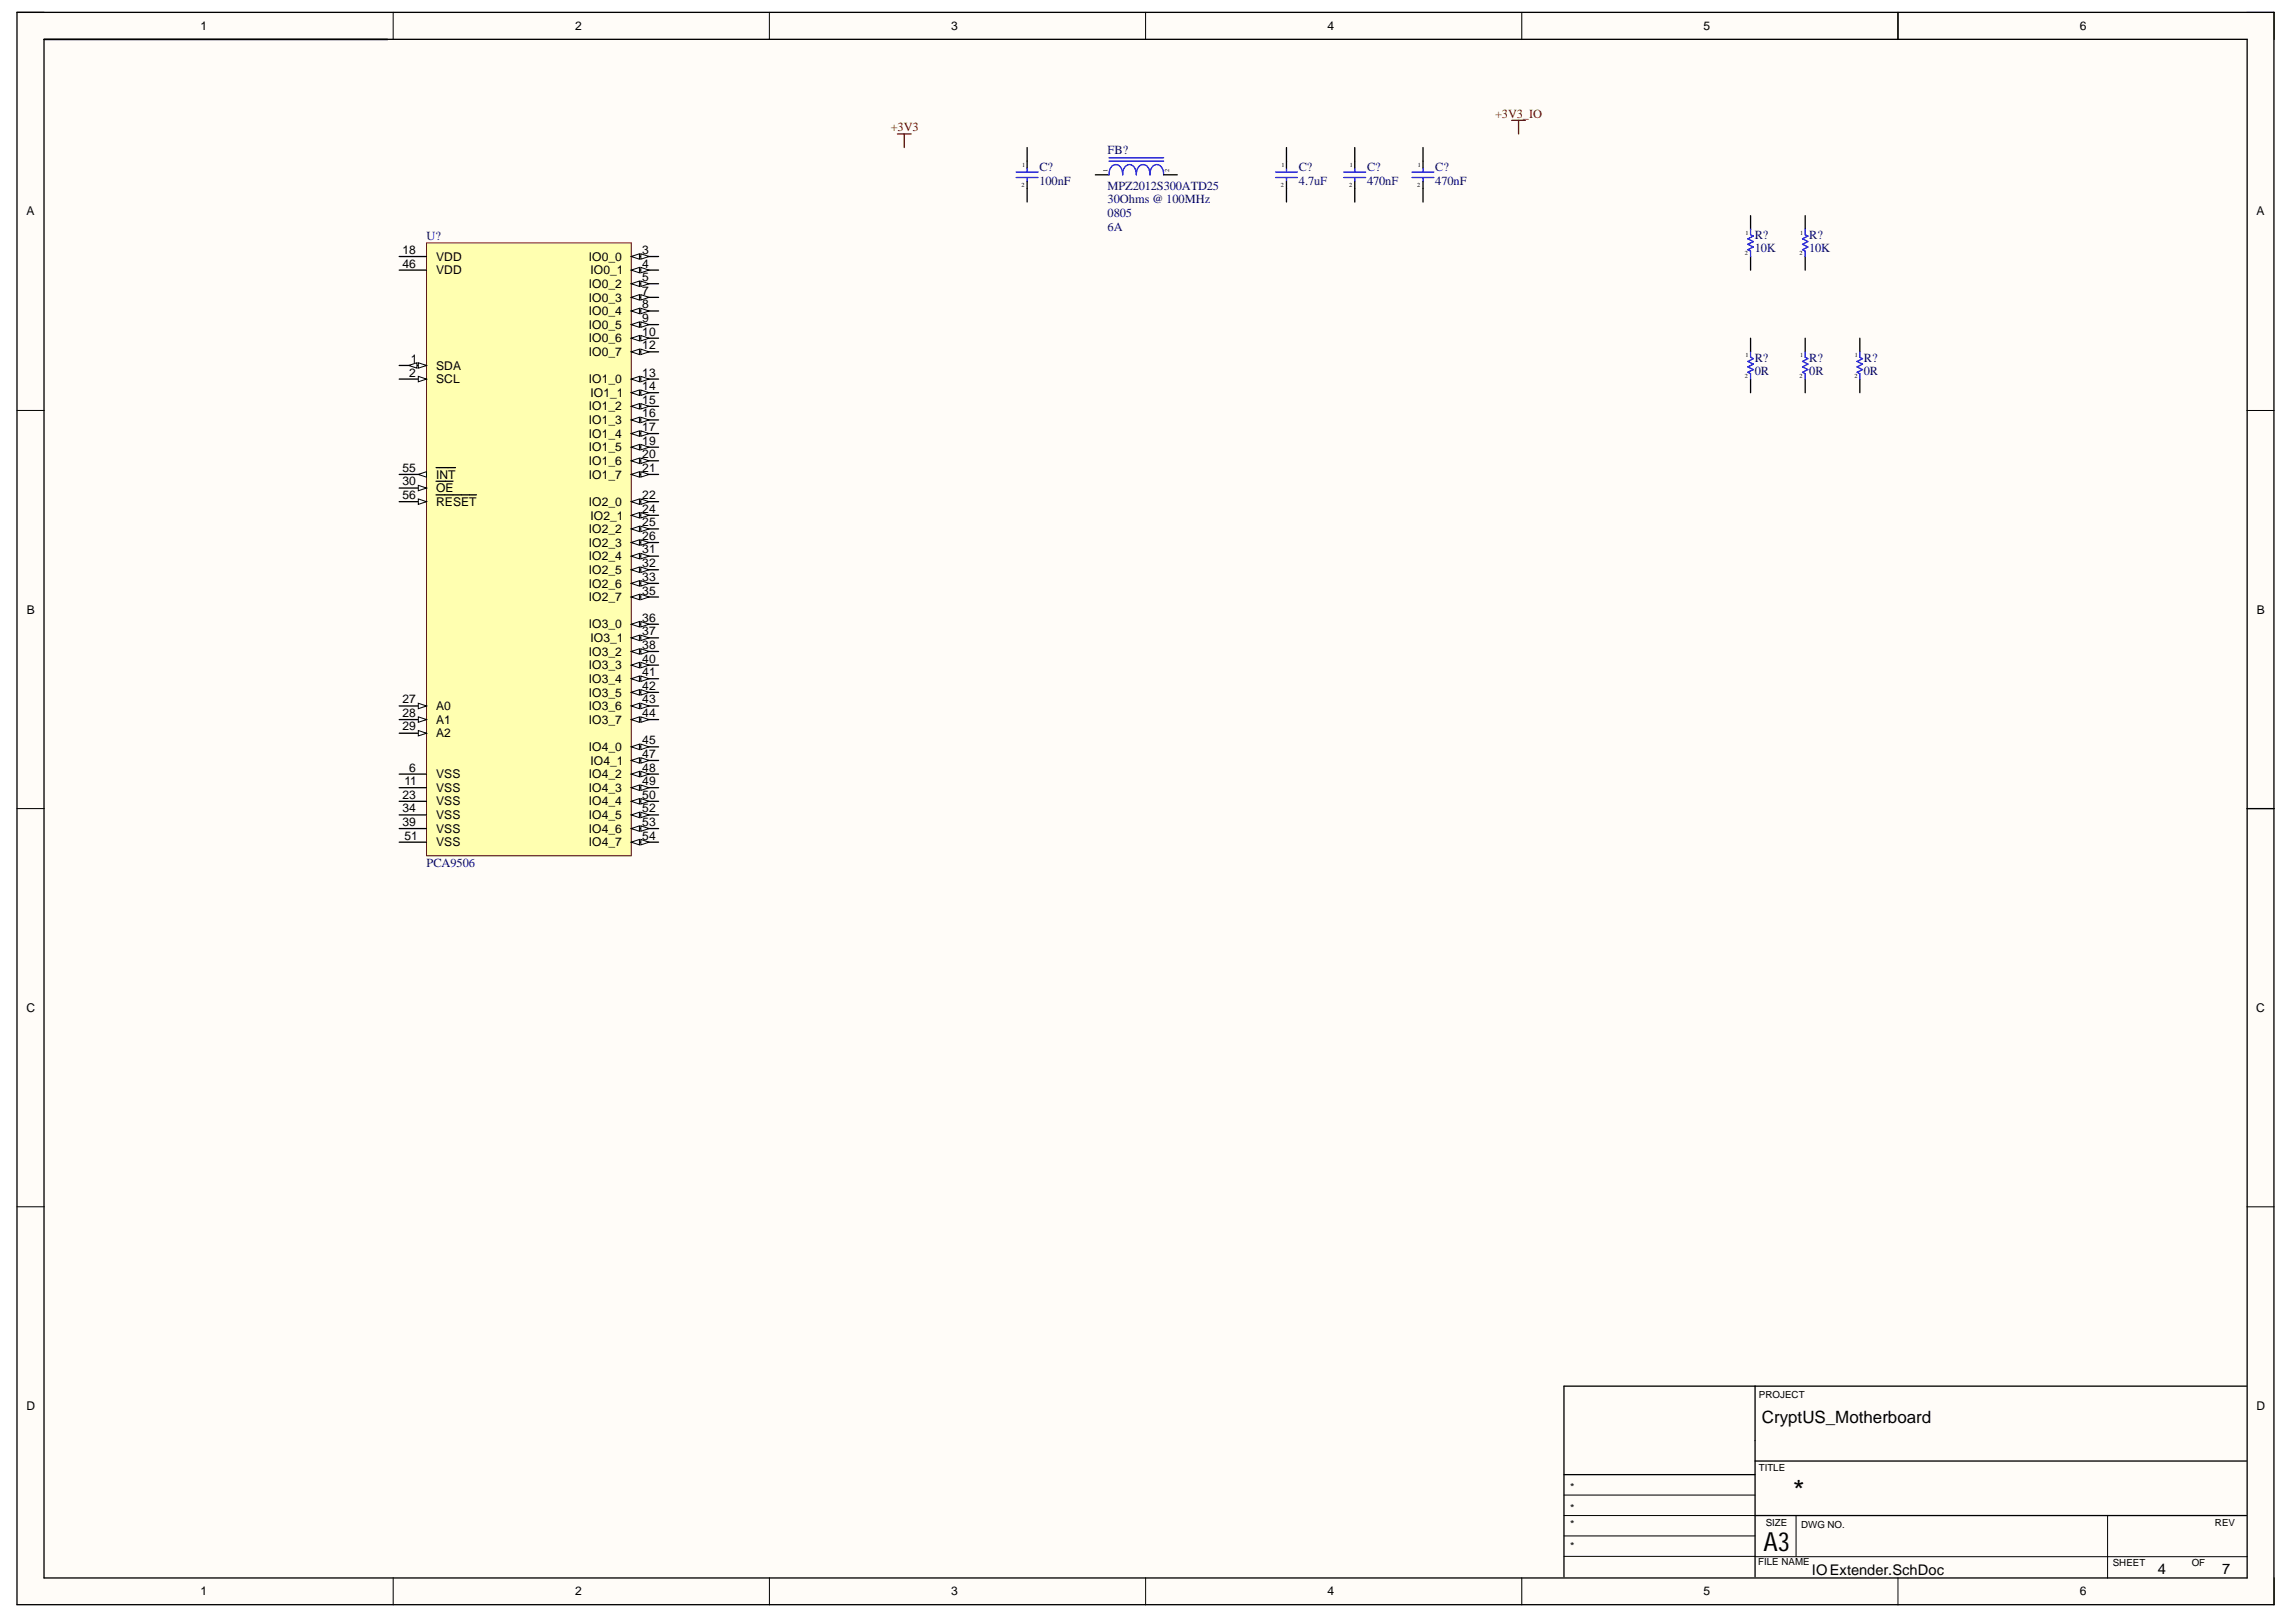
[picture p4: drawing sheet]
<svg xmlns="http://www.w3.org/2000/svg" width="297mm" height="210mm" viewBox="0 0 297 210" stroke-linecap="round" stroke-linejoin="round" font-family="sans-serif">
<defs><g id="words">
<text font-size="3.8" x="232" y="194.2">*</text>
<text font-size="3.4" x="228.2" y="200.7">A3</text>
<text font-size="2.2" x="227.9" y="184.2">CryptUS_Motherboard</text>
<g font-size="1.9">
<text x="234.4" y="203.8">IOExtender.SchDoc</text>
<text x="279.2" y="203.6">4</text>
<text x="287.5" y="203.6">7</text>
</g>
<g font-size="1.6">
<text x="25.9" y="3.9">1</text>
<text x="74.4" y="3.9">2</text>
<text x="123.1" y="3.9">3</text>
<text x="171.7" y="3.9">4</text>
<text x="220.4" y="3.9">5</text>
<text x="269.1" y="3.9">6</text>
<text x="3.4" y="27.9">A</text>
<text x="291.9" y="27.9">A</text>
<text x="52.1" y="32.9">18</text>
<text x="52.1" y="34.6">46</text>
<text x="56.4" y="33.8">VDD</text>
<text x="56.4" y="35.5">VDD</text>
<text x="76.2" y="33.8">IO0_0</text>
<text x="76.4" y="35.5">IO0_1</text>
<text x="83.1" y="32.9">3</text>
<text x="83.1" y="34.6">4</text>
<text x="76.2" y="37.3">IO0_2</text>
<text x="76.2" y="39">IO0_3</text>
<text x="76.2" y="40.8">IO0_4</text>
<text x="83.1" y="36.4">5</text>
<text x="83.1" y="38.1">7</text>
<text x="83.1" y="39.9">8</text>
<text x="83.1" y="41.7">9</text>
<text x="53.2" y="47">1</text>
<text x="56.4" y="47.8">SDA</text>
<text x="76.2" y="42.6">IO0_5</text>
<text x="76.2" y="44.3">IO0_6</text>
<text x="76.2" y="46.1">IO0_7</text>
<text x="83.1" y="43.5">10</text>
<text x="83.1" y="45.2">12</text>
<text x="53" y="48.7">2</text>
<text x="56.4" y="49.6">SCL</text>
<text x="76.2" y="49.6">IO1_0</text>
<text x="76.2" y="53.1">IO1_2</text>
<text x="76.4" y="51.4">IO1_1</text>
<text x="83.1" y="48.7">13</text>
<text x="83.1" y="50.5">14</text>
<text x="83.1" y="52.3">15</text>
<text x="83.1" y="54">16</text>
<text x="76.2" y="54.9">IO1_3</text>
<text x="76.2" y="56.7">IO1_4</text>
<text x="76.2" y="58.4">IO1_5</text>
<text x="83.1" y="55.8">17</text>
<text x="83.1" y="57.5">19</text>
<text x="83.1" y="59.3">20</text>
<text x="52.1" y="61">55</text>
<text x="52.1" y="62.8">30</text>
<text x="52.1" y="64.6">56</text>
<text x="56.4" y="61.9">INT</text>
<text x="56.4" y="63.7">OE</text>
<text x="56.4" y="65.5">RESET</text>
<text x="76.2" y="60.2">IO1_6</text>
<text x="76.2" y="61.9">IO1_7</text>
<text x="76.2" y="65.5">IO2_0</text>
<text x="83.1" y="61">21</text>
<text x="83.1" y="64.6">22</text>
<text x="76.2" y="69">IO2_2</text>
<text x="76.2" y="70.7">IO2_3</text>
<text x="76.4" y="67.2">IO2_1</text>
<text x="83.1" y="66.4">24</text>
<text x="83.1" y="68.1">25</text>
<text x="83.1" y="69.9">26</text>
<text x="83.1" y="71.6">31</text>
<text x="76.2" y="72.5">IO2_4</text>
<text x="76.2" y="74.3">IO2_5</text>
<text x="76.2" y="76.1">IO2_6</text>
<text x="76.2" y="77.8">IO2_7</text>
<text x="83.1" y="73.4">32</text>
<text x="83.1" y="75.2">33</text>
<text x="83.1" y="76.9">35</text>
<text x="3.5" y="79.4">B</text>
<text x="76.2" y="81.3">IO3_0</text>
<text x="76.4" y="83.1">IO3_1</text>
<text x="83.1" y="80.4">36</text>
<text x="83.1" y="82.2">37</text>
<text x="83.1" y="84">38</text>
<text x="292" y="79.4">B</text>
<text x="76.2" y="84.9">IO3_2</text>
<text x="76.2" y="86.6">IO3_3</text>
<text x="76.2" y="88.4">IO3_4</text>
<text x="83.1" y="85.8">40</text>
<text x="83.1" y="87.5">41</text>
<text x="83.1" y="89.3">42</text>
<text x="52.1" y="91">27</text>
<text x="52.1" y="92.8">28</text>
<text x="52.1" y="94.5">29</text>
<text x="56.4" y="91.9">A0</text>
<text x="56.4" y="93.7">A1</text>
<text x="56.4" y="95.4">A2</text>
<text x="76.2" y="90.1">IO3_5</text>
<text x="76.2" y="91.9">IO3_6</text>
<text x="76.2" y="93.7">IO3_7</text>
<text x="83.1" y="91">43</text>
<text x="83.1" y="92.8">44</text>
<text x="52.3" y="101.6">11</text>
<text x="53" y="99.8">6</text>
<text x="56.4" y="100.7">VSS</text>
<text x="76.2" y="97.2">IO4_0</text>
<text x="76.2" y="100.7">IO4_2</text>
<text x="76.4" y="99">IO4_1</text>
<text x="83.1" y="96.3">45</text>
<text x="83.1" y="98.1">47</text>
<text x="83.1" y="99.8">48</text>
<text x="83.1" y="101.6">49</text>
<text x="52.1" y="103.3">23</text>
<text x="52.1" y="105.1">34</text>
<text x="52.1" y="106.9">39</text>
<text x="56.4" y="102.5">VSS</text>
<text x="56.4" y="104.2">VSS</text>
<text x="56.4" y="106">VSS</text>
<text x="56.4" y="107.8">VSS</text>
<text x="76.2" y="102.5">IO4_3</text>
<text x="76.2" y="104.2">IO4_4</text>
<text x="76.2" y="106">IO4_5</text>
<text x="76.2" y="107.8">IO4_6</text>
<text x="83.1" y="103.3">50</text>
<text x="83.1" y="105.1">52</text>
<text x="83.1" y="106.9">53</text>
<text x="52.3" y="108.7">51</text>
<text x="56.4" y="109.5">VSS</text>
<text x="76.2" y="109.5">IO4_7</text>
<text x="83.1" y="108.7">54</text>
<text x="3.4" y="131">C</text>
<text x="291.9" y="131">C</text>
<text x="3.4" y="182.5">D</text>
<text x="291.9" y="182.5">D</text>
<text x="25.9" y="206.5">1</text>
<text x="74.4" y="206.5">2</text>
<text x="123.1" y="206.5">3</text>
<text x="171.7" y="206.5">4</text>
<text x="220.4" y="206.5">5</text>
<text x="269.1" y="206.5">6</text>
</g>
<g font-size="1.6" fill="#800000">
<text x="115.2" y="17">+3V3</text>
<text x="193.4" y="15.2">+3V3_IO</text>
</g>
<g font-size="1.6" fill="#000080">
<text x="134.5" y="22.1">C?</text>
<text x="134.5" y="23.9">100nF</text>
<text x="143.3" y="19.9">FB?</text>
<text x="168" y="22.1">C?</text>
<text x="168" y="23.9">4.7uF</text>
<text x="176.9" y="22.1">C?</text>
<text x="176.9" y="23.9">470nF</text>
<text x="185.7" y="22.1">C?</text>
<text x="185.7" y="23.9">470nF</text>
<text x="143.3" y="26.3">30Ohms @ 100MHz</text>
<text x="143.3" y="28.1">0805</text>
<text x="143.3" y="29.9">6A</text>
<text x="143.3" y="24.6">MPZ2012S300ATD25</text>
<text x="55.2" y="31.1">U?</text>
<text x="227" y="30.9">R?</text>
<text x="227" y="32.7">10K</text>
<text x="234.1" y="30.9">R?</text>
<text x="234.1" y="32.7">10K</text>
<text x="227" y="46.8">R?</text>
<text x="234.1" y="46.8">R?</text>
<text x="241.1" y="46.8">R?</text>
<text x="227" y="48.6">0R</text>
<text x="234.1" y="48.6">0R</text>
<text x="241.1" y="48.6">0R</text>
<text x="55.2" y="112.2">PCA9506</text>
</g>
<g font-size="1.4">
<text x="203.1" y="197.8">*</text>
<text x="203.1" y="192.9">*</text>
<text x="203.1" y="195.7">*</text>
<text x="203.1" y="200.6">*</text>
</g>
<g font-size="1.3">
<text x="227.6" y="180.9">PROJECT</text>
<text x="227.6" y="190.4">TITLE</text>
<text x="228.5" y="197.4">SIZE</text>
<text x="233" y="197.7">DWG NO.</text>
<text x="286.6" y="197.4">REV</text>
<text x="227.5" y="202.6">FILE NAME</text>
<text x="273.3" y="202.7">SHEET</text>
<text x="283.6" y="202.7">OF</text>
</g>
<g font-size=".8">
<text x="132.2" y="21.6">1</text>
<text x="143.3" y="22.3" transform="rotate(-90 143.3 22.3)">1</text>
<text x="151.2" y="22.3" transform="rotate(-90 151.2 22.3)">2</text>
<text x="165.8" y="21.6">1</text>
<text x="174.6" y="21.6">1</text>
<text x="183.4" y="21.6">1</text>
<text x="132.1" y="24.2">2</text>
<text x="165.7" y="24.2">2</text>
<text x="174.5" y="24.2">2</text>
<text x="183.4" y="24.2">2</text>
<text x="225.7" y="33">2</text>
<text x="225.8" y="30.4">1</text>
<text x="232.8" y="33">2</text>
<text x="232.9" y="30.4">1</text>
<text x="225.8" y="46.2">1</text>
<text x="232.9" y="46.2">1</text>
<text x="239.9" y="46.2">1</text>
<text x="225.7" y="48.9">2</text>
<text x="232.8" y="48.9">2</text>
<text x="239.9" y="48.9">2</text>
</g>
</g></defs>
<g fill="#fffcf8">
<path d="M2.2 1.6h292v206.1h-292z" fill-rule="evenodd"/>
<path d="M5.7 5.1h285v199.1h-285z" fill-rule="evenodd"/>
</g>
<g fill="none" stroke="#000" stroke-width=".13">
<path d="M2.2 1.6h3.5M50.9 1.6v3.5M99.5 1.6v3.5M148.2 1.6v3.5M196.9 1.6v3.5M245.5 1.6v3.5M290.7 1.6h3.5v3.5M2.2 53.1h3.5M290.7 53.1h3.5M2.2 104.6h3.5M290.7 104.6h3.5M2.2 156.2h3.5"/>
<path d="M290.7 156.2h3.5M202.3 196.1h24.8M202.3 193.5h24.8M202.3 198.8h24.8M232.4 196.1v5.3M272.7 196.2v8M50.9 204.2v3.5M99.5 204.2v3.5M148.2 204.2v3.5M196.9 204.2v3.5M202.3 201.4h24.8M227.2 201.5h63.5"/>
<path d="M245.5 204.2v3.5M294.2 204.2v3.5"/>
</g>
<path d="M2.2 1.6h292v206.1h-292zM5.7 5.1h285v199.1h-285zM5.7 5.1h44.4M245.5 1.6v3.5M290.7 104.6h3.5M227.1 179.4v24.7M290.6 179.4h-88.3v24.7M202.3 190.8h24.8M227.1 189.1h63.5M227.1 196.1h63.5" fill="none" stroke="#000" stroke-width=".17"/>
<path d="M55.2 31.4h26.5v79.3h-26.5z" fill-rule="evenodd" fill="#ffffb0"/>
<path d="M55.2 31.4h26.5v79.3h-26.5z" fill="none" stroke="#800000" stroke-width=".13"/>
<path d="M51.6 33.2h3.6M51.6 35h3.6M51.6 61.4h3.6M51.6 100.2h3.6M51.6 101.9h3.6M51.6 103.7h3.6M51.6 105.5h3.6M51.6 107.2h3.6M51.6 109h3.6" fill="none" stroke="#000" stroke-width=".17"/>
<path d="M54.1 61.4l1.1-.4v.7z" fill="#f8fcff"/>
<path d="M54.1 61.4l1.1-.4v.7z" fill="none" stroke="#000" stroke-width=".13"/>
<path d="M51.6 63.2h3.6M56.4 60.5h2.5" fill="none" stroke="#000" stroke-width=".17"/>
<path d="M54.1 62.8l1.1 .4-1.1 .3z" fill="#f8fcff"/>
<path d="M54.1 62.8l1.1 .4-1.1 .3z" fill="none" stroke="#000" stroke-width=".13"/>
<path d="M51.6 64.9h3.6M56.4 62.3h2.2" fill="none" stroke="#000" stroke-width=".17"/>
<path d="M54.1 64.6l1.1 .3-1.1 .4z" fill="#f8fcff"/>
<path d="M54.1 64.6l1.1 .3-1.1 .4z" fill="none" stroke="#000" stroke-width=".13"/>
<path d="M81.7 49.1h3.5M56.4 64h5.3" fill="none" stroke="#000" stroke-width=".17"/>
<path d="M81.7 49.1l1-.4v.7z" fill="#f8fcff"/>
<path d="M81.7 49.1l1-.4v.7z" fill="none" stroke="#000" stroke-width=".13"/>
<path d="M82.9 48.7l1.1 .4-1.1 .3z" fill="#f8fcff"/>
<path d="M82.9 48.7l1.1 .4-1.1 .3z" fill="none" stroke="#000" stroke-width=".13"/>
<path d="M81.7 50.8h3.5" fill="none" stroke="#000" stroke-width=".17"/>
<path d="M81.7 50.8l1-.3v.7z" fill="#f8fcff"/>
<path d="M81.7 50.8l1-.3v.7z" fill="none" stroke="#000" stroke-width=".13"/>
<path d="M82.9 50.5l1.1 .3-1.1 .4z" fill="#f8fcff"/>
<path d="M82.9 50.5l1.1 .3-1.1 .4z" fill="none" stroke="#000" stroke-width=".13"/>
<path d="M81.7 52.6h3.5" fill="none" stroke="#000" stroke-width=".17"/>
<path d="M81.7 52.6l1-.4v.7z" fill="#f8fcff"/>
<path d="M81.7 52.6l1-.4v.7z" fill="none" stroke="#000" stroke-width=".13"/>
<path d="M82.9 52.2l1.1 .4-1.1 .3z" fill="#f8fcff"/>
<path d="M82.9 52.2l1.1 .4-1.1 .3z" fill="none" stroke="#000" stroke-width=".13"/>
<path d="M81.7 54.3h3.5" fill="none" stroke="#000" stroke-width=".17"/>
<path d="M81.7 54.3l1-.3v.7z" fill="#f8fcff"/>
<path d="M81.7 54.3l1-.3v.7z" fill="none" stroke="#000" stroke-width=".13"/>
<path d="M82.9 54l1.1 .3-1.1 .4z" fill="#f8fcff"/>
<path d="M82.9 54l1.1 .3-1.1 .4z" fill="none" stroke="#000" stroke-width=".13"/>
<path d="M81.7 56.1h3.5" fill="none" stroke="#000" stroke-width=".17"/>
<path d="M81.7 56.1l1-.3v.7z" fill="#f8fcff"/>
<path d="M81.7 56.1l1-.3v.7z" fill="none" stroke="#000" stroke-width=".13"/>
<path d="M82.9 55.8l1.1 .3-1.1 .4z" fill="#f8fcff"/>
<path d="M82.9 55.8l1.1 .3-1.1 .4z" fill="none" stroke="#000" stroke-width=".13"/>
<path d="M81.7 57.9h3.5" fill="none" stroke="#000" stroke-width=".17"/>
<path d="M81.7 57.9l1-.4v.7z" fill="#f8fcff"/>
<path d="M81.7 57.9l1-.4v.7z" fill="none" stroke="#000" stroke-width=".13"/>
<path d="M82.9 57.5l1.1 .4-1.1 .3z" fill="#f8fcff"/>
<path d="M82.9 57.5l1.1 .4-1.1 .3z" fill="none" stroke="#000" stroke-width=".13"/>
<path d="M81.7 59.6h3.5" fill="none" stroke="#000" stroke-width=".17"/>
<path d="M81.7 59.6l1-.3v.7z" fill="#f8fcff"/>
<path d="M81.7 59.6l1-.3v.7z" fill="none" stroke="#000" stroke-width=".13"/>
<path d="M82.9 59.3l1.1 .3-1.1 .4z" fill="#f8fcff"/>
<path d="M82.9 59.3l1.1 .3-1.1 .4z" fill="none" stroke="#000" stroke-width=".13"/>
<path d="M81.7 61.4h3.5" fill="none" stroke="#000" stroke-width=".17"/>
<path d="M81.7 61.4l1-.4v.7z" fill="#f8fcff"/>
<path d="M81.7 61.4l1-.4v.7z" fill="none" stroke="#000" stroke-width=".13"/>
<path d="M82.9 61l1.1 .4-1.1 .3z" fill="#f8fcff"/>
<path d="M82.9 61l1.1 .4-1.1 .3z" fill="none" stroke="#000" stroke-width=".13"/>
<path d="M81.7 80.8h3.5" fill="none" stroke="#000" stroke-width=".17"/>
<path d="M81.7 80.8l1-.4v.7z" fill="#f8fcff"/>
<path d="M81.7 80.8l1-.4v.7z" fill="none" stroke="#000" stroke-width=".13"/>
<path d="M82.9 80.4l1.1 .4-1.1 .3z" fill="#f8fcff"/>
<path d="M82.9 80.4l1.1 .4-1.1 .3z" fill="none" stroke="#000" stroke-width=".13"/>
<path d="M81.7 82.5h3.5" fill="none" stroke="#000" stroke-width=".17"/>
<path d="M81.7 82.5l1-.3v.7z" fill="#f8fcff"/>
<path d="M81.7 82.5l1-.3v.7z" fill="none" stroke="#000" stroke-width=".13"/>
<path d="M82.9 82.2l1.1 .3-1.1 .4z" fill="#f8fcff"/>
<path d="M82.9 82.2l1.1 .3-1.1 .4z" fill="none" stroke="#000" stroke-width=".13"/>
<path d="M81.7 84.3h3.5" fill="none" stroke="#000" stroke-width=".17"/>
<path d="M81.7 84.3l1-.3v.7z" fill="#f8fcff"/>
<path d="M81.7 84.3l1-.3v.7z" fill="none" stroke="#000" stroke-width=".13"/>
<path d="M82.9 84l1.1 .3-1.1 .4z" fill="#f8fcff"/>
<path d="M82.9 84l1.1 .3-1.1 .4z" fill="none" stroke="#000" stroke-width=".13"/>
<path d="M81.7 86.1h3.5" fill="none" stroke="#000" stroke-width=".17"/>
<path d="M81.7 86.1l1-.4v.7z" fill="#f8fcff"/>
<path d="M81.7 86.1l1-.4v.7z" fill="none" stroke="#000" stroke-width=".13"/>
<path d="M82.9 85.7l1.1 .4-1.1 .3z" fill="#f8fcff"/>
<path d="M82.9 85.7l1.1 .4-1.1 .3z" fill="none" stroke="#000" stroke-width=".13"/>
<path d="M81.7 87.8h3.5" fill="none" stroke="#000" stroke-width=".17"/>
<path d="M81.7 87.8l1-.3v.7z" fill="#f8fcff"/>
<path d="M81.7 87.8l1-.3v.7z" fill="none" stroke="#000" stroke-width=".13"/>
<path d="M82.9 87.5l1.1 .3-1.1 .4z" fill="#f8fcff"/>
<path d="M82.9 87.5l1.1 .3-1.1 .4z" fill="none" stroke="#000" stroke-width=".13"/>
<path d="M81.7 89.6h3.5" fill="none" stroke="#000" stroke-width=".17"/>
<path d="M81.7 89.6l1-.4v.8z" fill="#f8fcff"/>
<path d="M81.7 89.6l1-.4v.8z" fill="none" stroke="#000" stroke-width=".13"/>
<path d="M82.9 89.2l1.1 .4-1.1 .4z" fill="#f8fcff"/>
<path d="M82.9 89.2l1.1 .4-1.1 .4z" fill="none" stroke="#000" stroke-width=".13"/>
<path d="M81.7 91.4h3.5" fill="none" stroke="#000" stroke-width=".17"/>
<path d="M81.7 91.4l1-.4v.7z" fill="#f8fcff"/>
<path d="M81.7 91.4l1-.4v.7z" fill="none" stroke="#000" stroke-width=".13"/>
<path d="M82.9 91l1.1 .4-1.1 .3z" fill="#f8fcff"/>
<path d="M82.9 91l1.1 .4-1.1 .3z" fill="none" stroke="#000" stroke-width=".13"/>
<path d="M81.7 93.1h3.5" fill="none" stroke="#000" stroke-width=".17"/>
<path d="M81.7 93.1l1-.3v.7z" fill="#f8fcff"/>
<path d="M81.7 93.1l1-.3v.7z" fill="none" stroke="#000" stroke-width=".13"/>
<path d="M82.9 92.8l1.1 .3-1.1 .4z" fill="#f8fcff"/>
<path d="M82.9 92.8l1.1 .3-1.1 .4z" fill="none" stroke="#000" stroke-width=".13"/>
<path d="M51.6 49.1h3.6" fill="none" stroke="#000" stroke-width=".17"/>
<path d="M54.1 48.7l1.1 .4-1.1 .3z" fill="#f8fcff"/>
<path d="M54.1 48.7l1.1 .4-1.1 .3z" fill="none" stroke="#000" stroke-width=".13"/>
<path d="M51.6 47.3h3.6" fill="none" stroke="#000" stroke-width=".17"/>
<path d="M54.1 46.9l1.1 .4-1.1 .3z" fill="#f8fcff"/>
<path d="M54.1 46.9l1.1 .4-1.1 .3z" fill="none" stroke="#000" stroke-width=".13"/>
<path d="M52.9 47.3l1-.4v.7z" fill="#f8fcff"/>
<path d="M52.9 47.3l1-.4v.7z" fill="none" stroke="#000" stroke-width=".13"/>
<path d="M51.6 91.4h3.6" fill="none" stroke="#000" stroke-width=".17"/>
<path d="M54.1 91l1.1 .4-1.1 .3z" fill="#f8fcff"/>
<path d="M54.1 91l1.1 .4-1.1 .3z" fill="none" stroke="#000" stroke-width=".13"/>
<path d="M51.6 93.1h3.6" fill="none" stroke="#000" stroke-width=".17"/>
<path d="M54.1 92.8l1.1 .3-1.1 .4z" fill="#f8fcff"/>
<path d="M54.1 92.8l1.1 .3-1.1 .4z" fill="none" stroke="#000" stroke-width=".13"/>
<path d="M51.6 94.9h3.6" fill="none" stroke="#000" stroke-width=".17"/>
<path d="M54.1 94.5l1.1 .4-1.1 .3z" fill="#f8fcff"/>
<path d="M54.1 94.5l1.1 .4-1.1 .3z" fill="none" stroke="#000" stroke-width=".13"/>
<path d="M81.7 33.2h3.5" fill="none" stroke="#000" stroke-width=".17"/>
<path d="M81.7 33.2l1-.4v.7z" fill="#f8fcff"/>
<path d="M81.7 33.2l1-.4v.7z" fill="none" stroke="#000" stroke-width=".13"/>
<path d="M82.9 32.8l1.1 .4-1.1 .3z" fill="#f8fcff"/>
<path d="M82.9 32.8l1.1 .4-1.1 .3z" fill="none" stroke="#000" stroke-width=".13"/>
<path d="M81.7 35h3.5" fill="none" stroke="#000" stroke-width=".17"/>
<path d="M81.7 35l1-.4v.7z" fill="#f8fcff"/>
<path d="M81.7 35l1-.4v.7z" fill="none" stroke="#000" stroke-width=".13"/>
<path d="M82.9 34.6l1.1 .4-1.1 .3z" fill="#f8fcff"/>
<path d="M82.9 34.6l1.1 .4-1.1 .3z" fill="none" stroke="#000" stroke-width=".13"/>
<path d="M81.7 36.7h3.5" fill="none" stroke="#000" stroke-width=".17"/>
<path d="M81.7 36.7l1-.3v.7z" fill="#f8fcff"/>
<path d="M81.7 36.7l1-.3v.7z" fill="none" stroke="#000" stroke-width=".13"/>
<path d="M82.9 36.4l1.1 .3-1.1 .4z" fill="#f8fcff"/>
<path d="M82.9 36.4l1.1 .3-1.1 .4z" fill="none" stroke="#000" stroke-width=".13"/>
<path d="M81.7 38.5h3.5" fill="none" stroke="#000" stroke-width=".17"/>
<path d="M81.7 38.5l1-.4v.7z" fill="#f8fcff"/>
<path d="M81.7 38.5l1-.4v.7z" fill="none" stroke="#000" stroke-width=".13"/>
<path d="M82.9 38.1l1.1 .4-1.1 .3z" fill="#f8fcff"/>
<path d="M82.9 38.1l1.1 .4-1.1 .3z" fill="none" stroke="#000" stroke-width=".13"/>
<path d="M81.7 40.2h3.5" fill="none" stroke="#000" stroke-width=".17"/>
<path d="M81.7 40.2l1-.3v.7z" fill="#f8fcff"/>
<path d="M81.7 40.2l1-.3v.7z" fill="none" stroke="#000" stroke-width=".13"/>
<path d="M82.9 39.9l1.1 .3-1.1 .4z" fill="#f8fcff"/>
<path d="M82.9 39.9l1.1 .3-1.1 .4z" fill="none" stroke="#000" stroke-width=".13"/>
<path d="M81.7 42h3.5" fill="none" stroke="#000" stroke-width=".17"/>
<path d="M81.7 42l1-.3v.7z" fill="#f8fcff"/>
<path d="M81.7 42l1-.3v.7z" fill="none" stroke="#000" stroke-width=".13"/>
<path d="M82.9 41.7l1.1 .3-1.1 .4z" fill="#f8fcff"/>
<path d="M82.9 41.7l1.1 .3-1.1 .4z" fill="none" stroke="#000" stroke-width=".13"/>
<path d="M81.7 43.8h3.5" fill="none" stroke="#000" stroke-width=".17"/>
<path d="M81.7 43.8l1-.4v.7z" fill="#f8fcff"/>
<path d="M81.7 43.8l1-.4v.7z" fill="none" stroke="#000" stroke-width=".13"/>
<path d="M82.9 43.4l1.1 .4-1.1 .3z" fill="#f8fcff"/>
<path d="M82.9 43.4l1.1 .4-1.1 .3z" fill="none" stroke="#000" stroke-width=".13"/>
<path d="M81.7 45.5h3.5" fill="none" stroke="#000" stroke-width=".17"/>
<path d="M81.7 45.5l1-.3v.7z" fill="#f8fcff"/>
<path d="M81.7 45.5l1-.3v.7z" fill="none" stroke="#000" stroke-width=".13"/>
<path d="M82.9 45.2l1.1 .3-1.1 .4z" fill="#f8fcff"/>
<path d="M82.9 45.2l1.1 .3-1.1 .4z" fill="none" stroke="#000" stroke-width=".13"/>
<path d="M81.7 64.9h3.5" fill="none" stroke="#000" stroke-width=".17"/>
<path d="M81.7 64.9l1-.3v.7z" fill="#f8fcff"/>
<path d="M81.7 64.9l1-.3v.7z" fill="none" stroke="#000" stroke-width=".13"/>
<path d="M82.9 64.6l1.1 .3-1.1 .4z" fill="#f8fcff"/>
<path d="M82.9 64.6l1.1 .3-1.1 .4z" fill="none" stroke="#000" stroke-width=".13"/>
<path d="M81.7 66.7h3.5" fill="none" stroke="#000" stroke-width=".17"/>
<path d="M81.7 66.7l1-.4v.7z" fill="#f8fcff"/>
<path d="M81.7 66.7l1-.4v.7z" fill="none" stroke="#000" stroke-width=".13"/>
<path d="M82.9 66.3l1.1 .4-1.1 .3z" fill="#f8fcff"/>
<path d="M82.9 66.3l1.1 .4-1.1 .3z" fill="none" stroke="#000" stroke-width=".13"/>
<path d="M81.7 68.4h3.5" fill="none" stroke="#000" stroke-width=".17"/>
<path d="M81.7 68.4l1-.3v.7z" fill="#f8fcff"/>
<path d="M81.7 68.4l1-.3v.7z" fill="none" stroke="#000" stroke-width=".13"/>
<path d="M82.9 68.1l1.1 .3-1.1 .4z" fill="#f8fcff"/>
<path d="M82.9 68.1l1.1 .3-1.1 .4z" fill="none" stroke="#000" stroke-width=".13"/>
<path d="M81.7 70.2h3.5" fill="none" stroke="#000" stroke-width=".17"/>
<path d="M81.7 70.2l1-.3v.7z" fill="#f8fcff"/>
<path d="M81.7 70.2l1-.3v.7z" fill="none" stroke="#000" stroke-width=".13"/>
<path d="M82.9 69.9l1.1 .3-1.1 .4z" fill="#f8fcff"/>
<path d="M82.9 69.9l1.1 .3-1.1 .4z" fill="none" stroke="#000" stroke-width=".13"/>
<path d="M81.7 72h3.5" fill="none" stroke="#000" stroke-width=".17"/>
<path d="M81.7 72l1-.4v.7z" fill="#f8fcff"/>
<path d="M81.7 72l1-.4v.7z" fill="none" stroke="#000" stroke-width=".13"/>
<path d="M82.9 71.6l1.1 .4-1.1 .3z" fill="#f8fcff"/>
<path d="M82.9 71.6l1.1 .4-1.1 .3z" fill="none" stroke="#000" stroke-width=".13"/>
<path d="M81.7 73.7h3.5" fill="none" stroke="#000" stroke-width=".17"/>
<path d="M81.7 73.7l1-.3v.7z" fill="#f8fcff"/>
<path d="M81.7 73.7l1-.3v.7z" fill="none" stroke="#000" stroke-width=".13"/>
<path d="M82.9 73.4l1.1 .3-1.1 .4z" fill="#f8fcff"/>
<path d="M82.9 73.4l1.1 .3-1.1 .4z" fill="none" stroke="#000" stroke-width=".13"/>
<path d="M81.7 75.5h3.5" fill="none" stroke="#000" stroke-width=".17"/>
<path d="M81.7 75.5l1-.4v.7z" fill="#f8fcff"/>
<path d="M81.7 75.5l1-.4v.7z" fill="none" stroke="#000" stroke-width=".13"/>
<path d="M82.9 75.1l1.1 .4-1.1 .3z" fill="#f8fcff"/>
<path d="M82.9 75.1l1.1 .4-1.1 .3z" fill="none" stroke="#000" stroke-width=".13"/>
<path d="M81.7 77.3h3.5" fill="none" stroke="#000" stroke-width=".17"/>
<path d="M81.7 77.3l1-.4v.7z" fill="#f8fcff"/>
<path d="M81.7 77.3l1-.4v.7z" fill="none" stroke="#000" stroke-width=".13"/>
<path d="M82.9 76.9l1.1 .4-1.1 .3z" fill="#f8fcff"/>
<path d="M82.9 76.9l1.1 .4-1.1 .3z" fill="none" stroke="#000" stroke-width=".13"/>
<path d="M81.7 96.6h3.5" fill="none" stroke="#000" stroke-width=".17"/>
<path d="M81.7 96.6l1-.3v.7z" fill="#f8fcff"/>
<path d="M81.7 96.6l1-.3v.7z" fill="none" stroke="#000" stroke-width=".13"/>
<path d="M82.9 96.3l1.1 .3-1.1 .4z" fill="#f8fcff"/>
<path d="M82.9 96.3l1.1 .3-1.1 .4z" fill="none" stroke="#000" stroke-width=".13"/>
<path d="M81.7 98.4h3.5" fill="none" stroke="#000" stroke-width=".17"/>
<path d="M81.7 98.4l1-.3v.7z" fill="#f8fcff"/>
<path d="M81.7 98.4l1-.3v.7z" fill="none" stroke="#000" stroke-width=".13"/>
<path d="M82.9 98.1l1.1 .3-1.1 .4z" fill="#f8fcff"/>
<path d="M82.9 98.1l1.1 .3-1.1 .4z" fill="none" stroke="#000" stroke-width=".13"/>
<path d="M81.7 100.2h3.5" fill="none" stroke="#000" stroke-width=".17"/>
<path d="M81.7 100.2l1-.4v.7z" fill="#f8fcff"/>
<path d="M81.7 100.2l1-.4v.7z" fill="none" stroke="#000" stroke-width=".13"/>
<path d="M82.9 99.8l1.1 .4-1.1 .3z" fill="#f8fcff"/>
<path d="M82.9 99.8l1.1 .4-1.1 .3z" fill="none" stroke="#000" stroke-width=".13"/>
<path d="M81.7 101.9h3.5" fill="none" stroke="#000" stroke-width=".17"/>
<path d="M81.7 101.9l1-.3v.7z" fill="#f8fcff"/>
<path d="M81.7 101.9l1-.3v.7z" fill="none" stroke="#000" stroke-width=".13"/>
<path d="M82.9 101.6l1.1 .3-1.1 .4z" fill="#f8fcff"/>
<path d="M82.9 101.6l1.1 .3-1.1 .4z" fill="none" stroke="#000" stroke-width=".13"/>
<path d="M81.7 103.7h3.5" fill="none" stroke="#000" stroke-width=".17"/>
<path d="M81.7 103.7l1-.4v.8z" fill="#f8fcff"/>
<path d="M81.7 103.7l1-.4v.8z" fill="none" stroke="#000" stroke-width=".13"/>
<path d="M82.9 103.3l1.1 .4-1.1 .4z" fill="#f8fcff"/>
<path d="M82.9 103.3l1.1 .4-1.1 .4z" fill="none" stroke="#000" stroke-width=".13"/>
<path d="M81.7 105.5h3.5" fill="none" stroke="#000" stroke-width=".17"/>
<path d="M81.7 105.5l1-.4v.7z" fill="#f8fcff"/>
<path d="M81.7 105.5l1-.4v.7z" fill="none" stroke="#000" stroke-width=".13"/>
<path d="M82.9 105.1l1.1 .4-1.1 .3z" fill="#f8fcff"/>
<path d="M82.9 105.1l1.1 .4-1.1 .3z" fill="none" stroke="#000" stroke-width=".13"/>
<path d="M81.7 107.2h3.5" fill="none" stroke="#000" stroke-width=".17"/>
<path d="M81.7 107.2l1-.3v.7z" fill="#f8fcff"/>
<path d="M81.7 107.2l1-.3v.7z" fill="none" stroke="#000" stroke-width=".13"/>
<path d="M82.9 106.9l1.1 .3-1.1 .4z" fill="#f8fcff"/>
<path d="M82.9 106.9l1.1 .3-1.1 .4z" fill="none" stroke="#000" stroke-width=".13"/>
<path d="M81.7 109h3.5" fill="none" stroke="#000" stroke-width=".17"/>
<path d="M81.7 109l1-.4v.7z" fill="#f8fcff"/>
<path d="M81.7 109l1-.4v.7z" fill="none" stroke="#000" stroke-width=".13"/>
<path d="M82.9 108.6l1.1 .4-1.1 .3z" fill="#f8fcff"/>
<path d="M82.9 108.6l1.1 .4-1.1 .3z" fill="none" stroke="#000" stroke-width=".13"/>
<g fill="none" stroke="#000" stroke-width=".17">
<path d="M132.9 19.1v2.6M166.4 19.1v2.6M175.3 19.1v2.6M184.1 19.1v2.6M132.9 23.5v2.6M141.7 22.6h1.8M150.5 22.6h1.8M166.4 23.5v2.6M175.3 23.5v2.6M184.1 23.5v2.6M226.5 27.9v1.8M226.5 33.2v1.8"/>
<path d="M233.5 27.9v1.8M233.5 33.2v1.8M226.5 43.8v1.7M226.5 49.1v1.7M233.5 43.8v1.7M233.5 49.1v1.7M240.6 43.8v1.7M240.6 49.1v1.7"/>
</g>
<g fill="none" stroke="#00f" stroke-width=".17">
<path d="M131.5 23h2.8M131.5 22.3h2.8M132.9 21.7v.6M132.9 23v.5M143.5 22.6a1.03 1.03 0 0 1 1-1.3l.5 .4 .2 .9a1.03 1.03 0 0 1 1.1-1.3l.5 .4 .2 .9a1.03 1.03 0 0 1 1.1-1.3l.5 .4 .2 .9a1.03 1.03 0 0 1 1-1.3l.5 .4 .2 .9M143.5 20.9h7M143.5 20.4h7M165 23h2.8M165 22.3h2.8M166.4 21.7v.6M166.4 23v.5M173.9 23h2.8"/>
<path d="M173.9 22.3h2.8M175.3 21.7v.6M175.3 23v.5M182.7 23h2.8M182.7 22.3h2.8M184.1 21.7v.6M184.1 23v.5M226.5 29.7v.7l.3 .2-.7 .3 .7 .4-.7 .3 .7 .4-.7 .3 .4 .2v.7M233.5 29.7v.7l.4 .2-.7 .3 .7 .4-.7 .3 .7 .4-.7 .3 .3 .2v.7M226.5 45.5v.7l.3 .2-.7 .4 .7 .3-.7 .4 .7 .3-.7 .4 .4 .2v.7M233.5 45.5v.7l.4 .2-.7 .4 .7 .3-.7 .4 .7 .3-.7 .4 .3 .2v.7M240.6 45.5v.7l.4 .2-.7 .4 .7 .3-.7 .4 .7 .3-.7 .4 .3 .2v.7"/>
</g>
<path d="M116.1 17.3h1.8M117 17.3v1.8M195.6 15.6h1.7M196.5 15.6v1.7" fill="none" stroke="#800000" stroke-width=".17"/>
<use href="#words"/>
</svg>
